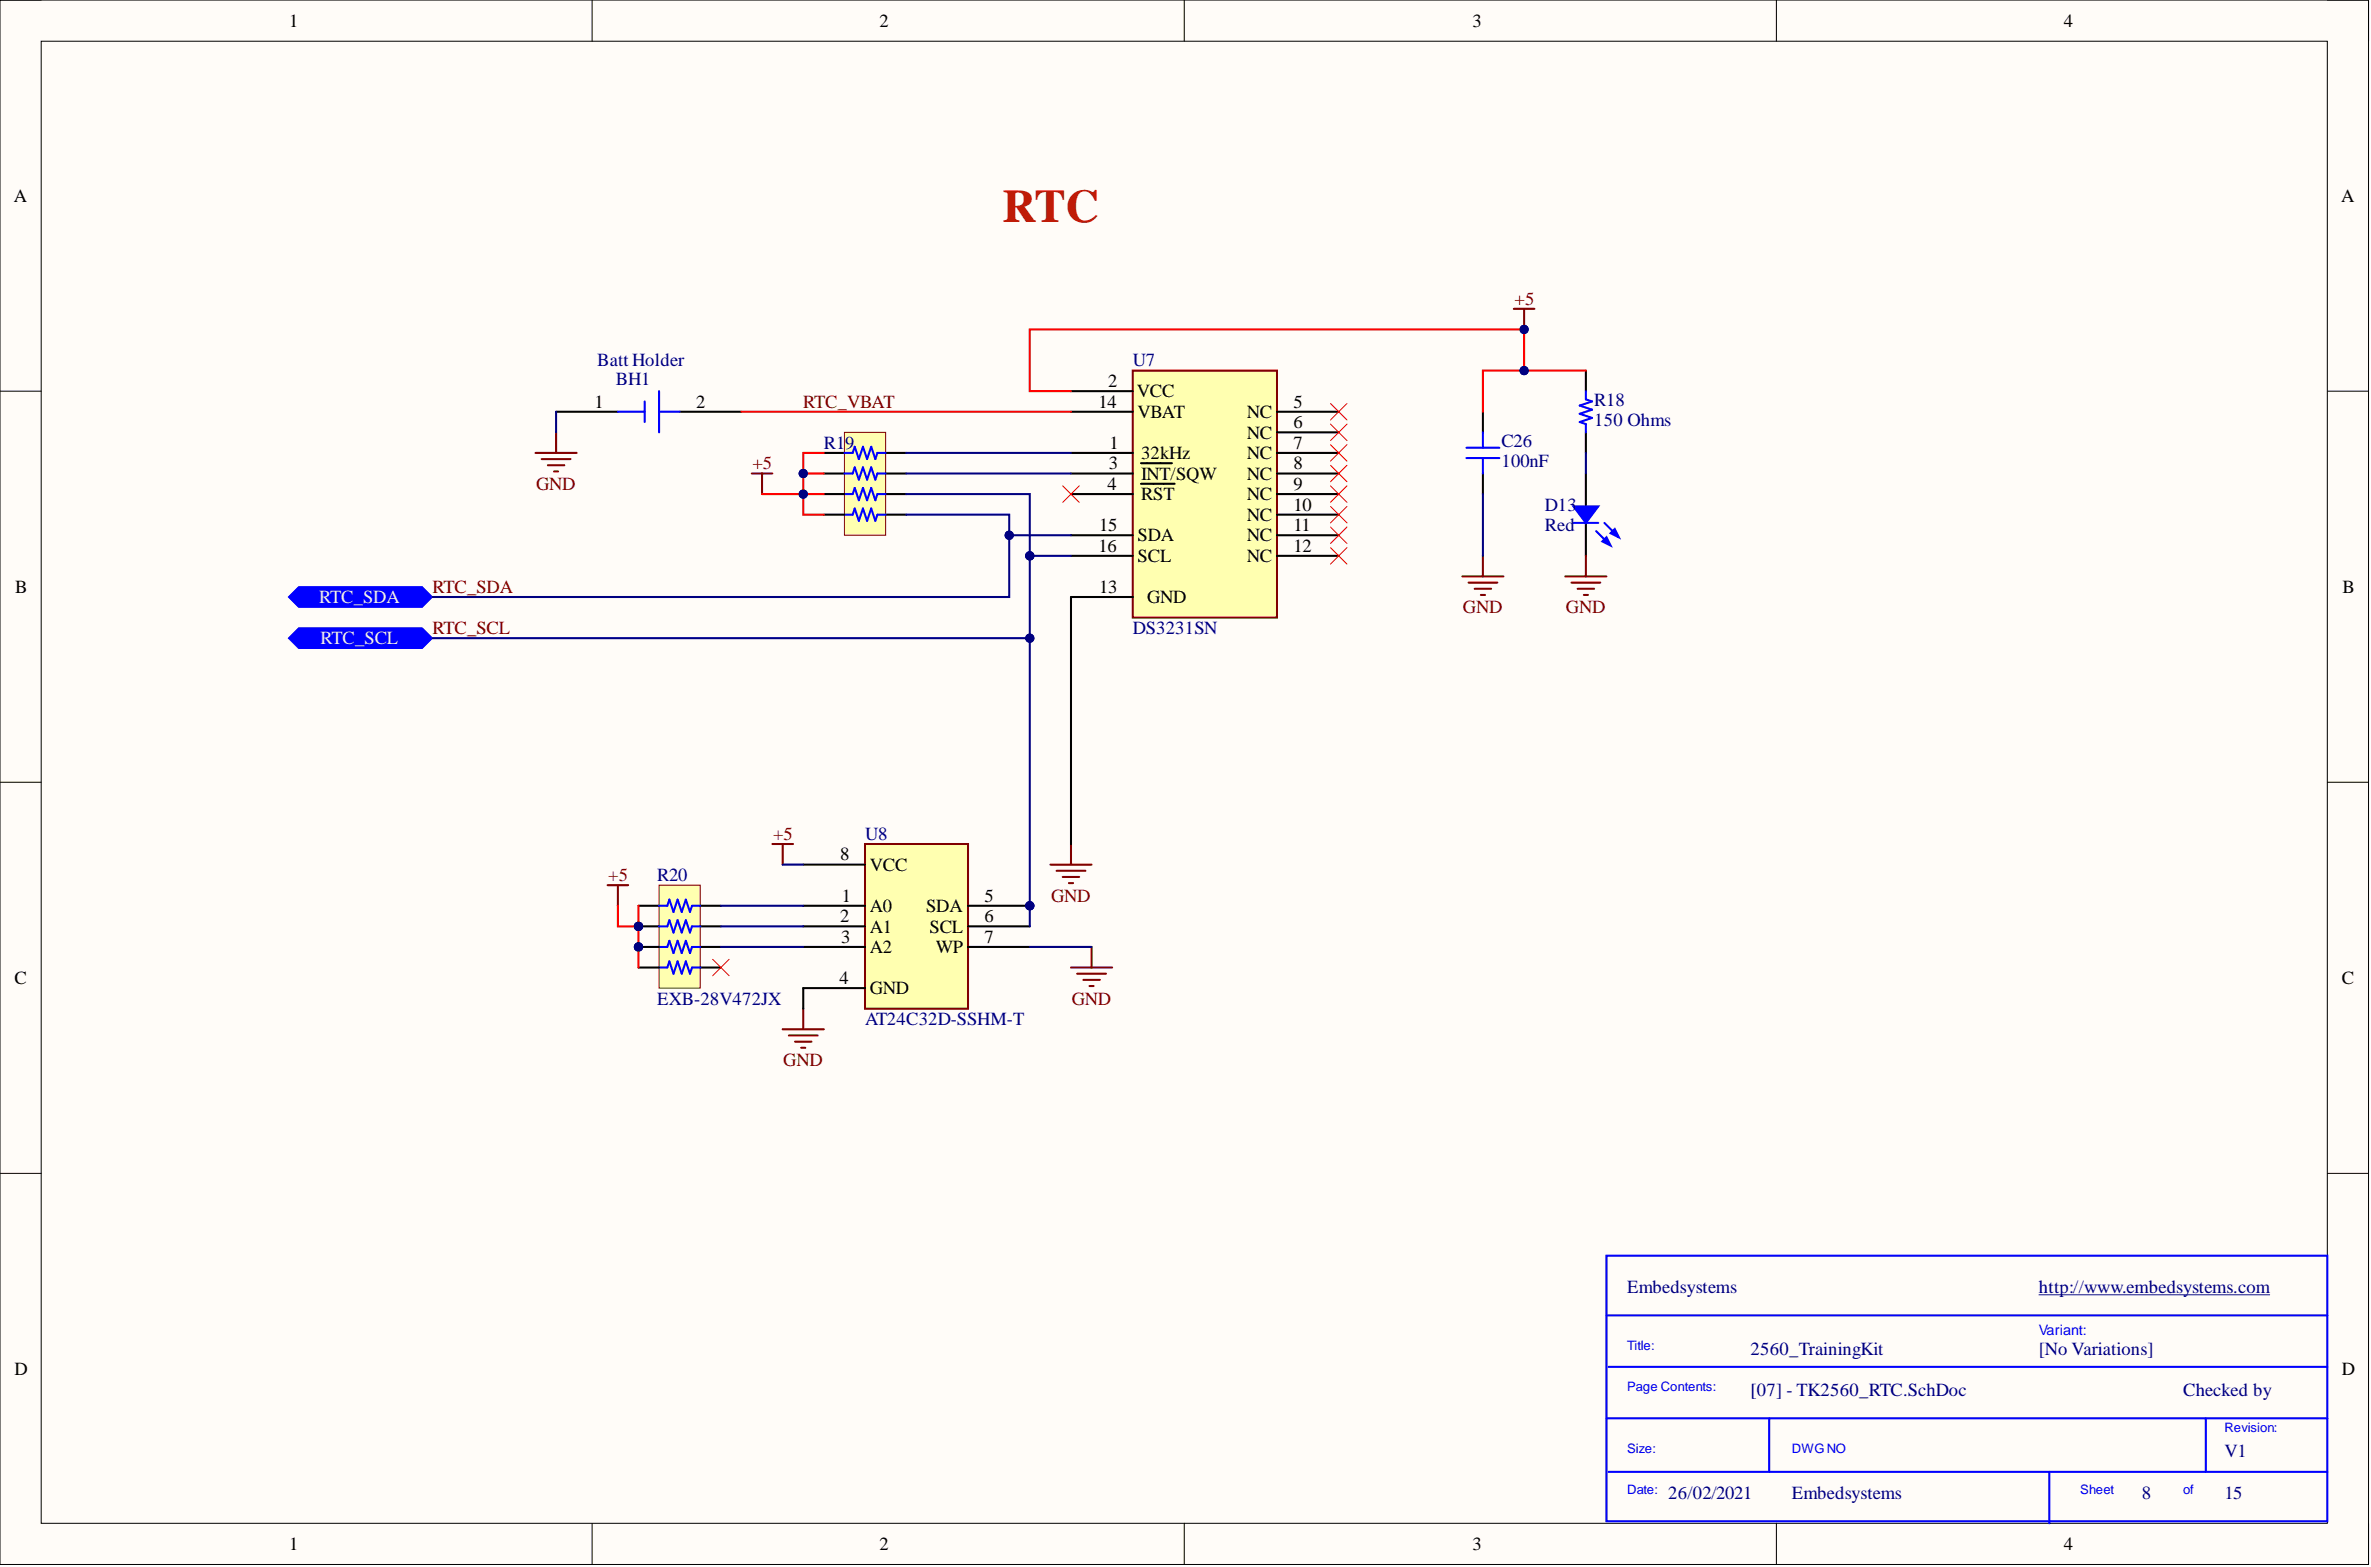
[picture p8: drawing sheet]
<svg xmlns="http://www.w3.org/2000/svg" width="292mm" height="193mm" viewBox="0 0 292 193" stroke-linecap="round" stroke-linejoin="round" font-family="sans-serif">
<defs><g id="words">
<text font-size="5.7" fill="#a61c00" x="123.5" y="27.3">RTC</text>
<g font-size="2.3">
<text x="35.6" y="3.3">1</text>
<text x="108.3" y="3.3">2</text>
<text x="181.4" y="3.3">3</text>
<text x="254.2" y="3.3">4</text>
<text x="1.7" y="24.8">A</text>
<text x="288.4" y="24.8">A</text>
<text x="136.5" y="47.7">2</text>
<text x="73.2" y="50.2">1</text>
<text x="85.8" y="50.2">2</text>
<text x="135.3" y="50.2">14</text>
<text x="140.1" y="48.9">VCC</text>
<text x="140.1" y="51.5">VBAT</text>
<text x="153.6" y="51.5">NC</text>
<text x="159.3" y="50.2">5</text>
<text x="159.3" y="52.7">6</text>
<text x="136.6" y="57.8">3</text>
<text x="136.7" y="55.3">1</text>
<text x="140.6" y="56.5">32kHz</text>
<text x="140.6" y="59.1">INT/SQW</text>
<text x="153.6" y="54">NC</text>
<text x="153.6" y="56.5">NC</text>
<text x="153.6" y="59.1">NC</text>
<text x="159.3" y="55.3">7</text>
<text x="159.3" y="57.8">8</text>
<text x="135.4" y="65.4">15</text>
<text x="136.4" y="60.3">4</text>
<text x="140.6" y="61.6">RST</text>
<text x="153.6" y="61.6">NC</text>
<text x="153.6" y="64.1">NC</text>
<text x="159.3" y="60.3">9</text>
<text x="159.3" y="62.9">10</text>
<text x="159.3" y="65.4">11</text>
<text x="135.3" y="67.9">16</text>
<text x="140.1" y="66.7">SDA</text>
<text x="140.1" y="69.2">SCL</text>
<text x="153.6" y="66.7">NC</text>
<text x="153.6" y="69.2">NC</text>
<text x="159.3" y="67.9">12</text>
<text x="1.9" y="73">B</text>
<text x="135.4" y="73">13</text>
<text x="141.3" y="74.3">GND</text>
<text x="288.6" y="73">B</text>
<text x="103.5" y="106">8</text>
<text x="107.2" y="107.2">VCC</text>
<text x="103.5" y="113.6">2</text>
<text x="103.7" y="111">1</text>
<text x="107.2" y="112.3">A0</text>
<text x="114.1" y="112.3">SDA</text>
<text x="121.3" y="111">5</text>
<text x="121.3" y="113.6">6</text>
<text x="103.6" y="116.1">3</text>
<text x="107.2" y="114.8">A1</text>
<text x="107.2" y="117.4">A2</text>
<text x="114.5" y="114.8">SCL</text>
<text x="115.3" y="117.4">WP</text>
<text x="121.3" y="116.1">7</text>
<text x="1.8" y="121.2">C</text>
<text x="103.4" y="121.2">4</text>
<text x="107.2" y="122.4">GND</text>
<text x="288.5" y="121.2">C</text>
<text x="1.8" y="169.3">D</text>
<text x="288.5" y="169.3">D</text>
<text x="35.6" y="190.9">1</text>
<text x="108.3" y="190.9">2</text>
<text x="181.4" y="190.9">3</text>
<text x="254.2" y="190.9">4</text>
</g>
<g font-size="2.3" fill="#800000">
<text x="186.6" y="37.5">+5</text>
<text x="99" y="50.2">RTC_VBAT</text>
<text x="92.7" y="57.8">+5</text>
<text x="66.1" y="60.3">GND</text>
<text x="53.3" y="73">RTC_SDA</text>
<text x="180.2" y="75.5">GND</text>
<text x="192.9" y="75.5">GND</text>
<text x="53.3" y="78.1">RTC_SCL</text>
<text x="95.2" y="103.4">+5</text>
<text x="74.9" y="108.5">+5</text>
<text x="129.5" y="111">GND</text>
<text x="132" y="123.7">GND</text>
<text x="96.5" y="131.3">GND</text>
</g>
<g font-size="2.3" fill="#000080">
<text x="73.6" y="45.1">Batt Holder</text>
<text x="75.9" y="47.4">BH1</text>
<text x="139.6" y="45.1">U7</text>
<text x="196.4" y="52.5">150 Ohms</text>
<text x="196.4" y="49.9">R18</text>
<text x="101.5" y="55.3">R1</text>
<text x="104.1" y="55.3">9</text>
<text x="185" y="57.5">100nF</text>
<text x="185" y="55">C26</text>
<text x="190.3" y="62.9">D13</text>
<text x="190.3" y="65.4">Red</text>
<text x="139.6" y="78.1">DS3231SN</text>
<text x="106.6" y="103.4">U8</text>
<text x="80.9" y="108.5">R20</text>
<text x="80.9" y="123.7">EXB-28V472JX</text>
<text x="106.6" y="126.2">AT24C32D-SSHM-T</text>
<text x="200.5" y="159.2">Embedsystems</text>
<text x="251.2" y="159.2">http://www.embedsystems.com</text>
<text x="215.7" y="166.8">2560_TrainingKit</text>
<text x="251.2" y="166.8">[No Variations]</text>
<text x="215.7" y="171.9">[07] - TK2560_RTC.SchDoc</text>
<text x="269" y="171.9">Checked by</text>
<text x="274" y="179.5">V1</text>
<text x="205.5" y="184.5">26/02/2021</text>
<text x="220.7" y="184.5">Embedsystems</text>
<text x="263.9" y="184.5">8</text>
<text x="274" y="184.5">15</text>
</g>
<g font-size="2.3" fill="#efefef">
<text x="39.3" y="74.3">RTC_SDA</text>
<text x="39.5" y="79.3">RTC_SCL</text>
</g>
<text font-size="1.8" fill="#00f" x="251.2" y="164.4">Variant:</text>
<g font-size="1.6" fill="#00f">
<text x="200.5" y="166.2">Title:</text>
<text x="200.5" y="171.3">Page Contents:</text>
<text x="200.5" y="178.9">Size:</text>
<text x="220.7" y="178.9">DWGNO</text>
<text x="274" y="176.4">Revision:</text>
<text x="200.5" y="184">Date:</text>
<text x="256.3" y="184">Sheet</text>
<text x="269" y="184">of</text>
</g>
</g></defs>
<path d="M0 0h291.8v192.7h-291.8z" fill-rule="evenodd" fill="#fffcf8"/>
<path d="M0 0h291.8v192.7h-291.8z" fill="none" stroke="#000" stroke-width=".12"/>
<path d="M5.1 5.1h281.6v182.5h-281.6z" fill-rule="evenodd" fill="#fffcf8"/>
<g fill="none" stroke="#000" stroke-width=".12">
<path d="M0 0h5.1M5.1 5.1h281.6v182.5h-281.6zM72.9 0v5.1M145.9 0v5.1M218.8 0v5.1M286.7 0h5.1v5.1M0 48.2h5.1M286.7 48.2h5.1M0 96.3h5.1M286.7 96.3h5.1M0 144.5h5.1M286.7 144.5h5.1"/>
<path d="M72.9 187.6v5.1M145.9 187.6v5.1M218.8 187.6v5.1M291.8 187.6v5.1"/>
</g>
<path d="M197.9 154.6h88.8v32.7h-88.8zM197.9 162h88.8M197.9 174.7h88.8M198.2 168.3h88.5M218 174.7v6.6M271.8 174.7v6.6M198.2 181.3h88.5M252.5 181.3v6.3" fill="none" stroke="#00f" stroke-width=".25"/>
<path d="M251.2 159.5h28.4" fill="none" stroke="#000080" stroke-width=".12"/>
<path d="M139.6 45.6h17.7v30.5h-17.7z" fill-rule="evenodd" fill="#ffffb0"/>
<path d="M186.5 38h2.5M187.8 38v2.6M139.6 45.6h17.7v30.5h-17.7z" fill="none" stroke="#800000" stroke-width=".25"/>
<g fill="none" stroke="#000" stroke-width=".25">
<path d="M68.5 50.7h7.6M83.7 50.7h7.6M131.9 55.8h7.7M131.9 58.3h7.7M131.9 50.7h7.7M131.9 48.2h7.7M140.6 57h3.8M140.6 59.6h4.1M157.3 55.8h7.6M157.3 58.3h7.6M157.3 50.7h7.6M157.3 53.2h7.6"/>
<path d="M131.9 60.8h7.7M131.9 65.9h7.7M131.9 68.4h7.7M131.9 73.5h7.7M157.3 60.8h7.6M157.3 63.4h7.6M157.3 65.9h7.6M157.3 68.4h7.6"/>
</g>
<path d="M76.1 50.7h3.3M79.4 49.4v2.6M81.2 48.2v5M81.2 50.7h2.5" fill="none" stroke="#00f" stroke-width=".25"/>
<circle cx="187.8" cy="40.6" r=".51" fill="#000080"/>
<circle cx="187.8" cy="40.6" r=".51" fill="none" stroke="#000080" stroke-width=".12"/>
<path d="M66 55.8h5M66.7 56.5h3.6M67.5 57.3h2M68.3 58.1h.5M68.5 53.2v2.6" fill="none" stroke="#800000" stroke-width=".25"/>
<circle cx="126.9" cy="111.5" r=".51" fill="#000080"/>
<circle cx="126.9" cy="111.5" r=".51" fill="none" stroke="#000080" stroke-width=".12"/>
<path d="M106.6 103.9h12.7v20.3h-12.7z" fill-rule="evenodd" fill="#ffffb0"/>
<path d="M106.6 103.9h12.7v20.3h-12.7z" fill="none" stroke="#800000" stroke-width=".25"/>
<path d="M99 111.5h7.6M99 114.1h7.6M99 116.6h7.6M119.3 111.5h7.6M99 121.7h7.6" fill="none" stroke="#000" stroke-width=".25"/>
<circle cx="126.9" cy="111.5" r=".51" fill="#000080"/>
<circle cx="126.9" cy="111.5" r=".51" fill="none" stroke="#000080" stroke-width=".12"/>
<path d="M99 106.5h7.6M119.3 114.1h7.6M119.3 116.6h7.6" fill="none" stroke="#000" stroke-width=".25"/>
<path d="M95.2 103.9h2.5M96.4 103.9v2.6M131.9 119.1h5.1M132.7 119.9h3.6M134.5 116.6v2.5M96.4 126.8h5.1M97.2 127.5h3.5M97.9 128.3h2.1M98.7 129h.5M99 124.2v2.6M133.5 120.7h2M134.2 121.4h.5" fill="none" stroke="#800000" stroke-width=".25"/>
<g fill="none" stroke="#f00" stroke-width=".12">
<path d="M163.9 49.7l2 2M163.9 52.2l2 2.1M163.9 54.8l2 2M163.9 57.3l2 2M163.9 59.8l2 2.1M165.9 49.7l-2 2M165.9 52.2l-2 2.1M165.9 54.8l-2 2M165.9 57.3l-2 2M165.9 59.8l-2 2.1M163.9 62.4l2 2M163.9 64.9l2 2"/>
<path d="M163.9 67.4l2 2.1M165.9 62.4l-2 2M165.9 64.9l-2 2M165.9 67.4l-2 2.1"/>
</g>
<circle cx="78.7" cy="114.1" r=".51" fill="#000080"/>
<circle cx="78.7" cy="114.1" r=".51" fill="none" stroke="#000080" stroke-width=".12"/>
<circle cx="78.7" cy="116.6" r=".51" fill="#000080"/>
<circle cx="78.7" cy="116.6" r=".51" fill="none" stroke="#000080" stroke-width=".12"/>
<path d="M81.2 109h5.1v12.7h-5.1z" fill-rule="evenodd" fill="#ffffb0"/>
<path d="M81.2 109h5.1v12.7h-5.1z" fill="none" stroke="#800000" stroke-width=".12"/>
<path d="M78.7 111.5h2.5M78.7 114.1h2.5M86.3 119.1h2.5M86.3 116.6h2.5" fill="none" stroke="#000" stroke-width=".25"/>
<path d="M81.2 119.1h1l.3-.7 .5 1.5 .5-1.5 .5 1.5 .5-1.5 .5 1.5 .3-.8h1" fill="none" stroke="#00f" stroke-width=".25"/>
<circle cx="78.7" cy="114.1" r=".51" fill="#000080"/>
<circle cx="78.7" cy="114.1" r=".51" fill="none" stroke="#000080" stroke-width=".12"/>
<path d="M81.2 116.6h1l.3-.7 .5 1.5 .5-1.5 .5 1.5 .5-1.5 .5 1.5 .3-.8h1" fill="none" stroke="#00f" stroke-width=".25"/>
<path d="M78.7 116.6h2.5M86.3 114.1h2.5" fill="none" stroke="#000" stroke-width=".25"/>
<circle cx="78.7" cy="116.6" r=".51" fill="#000080"/>
<circle cx="78.7" cy="116.6" r=".51" fill="none" stroke="#000080" stroke-width=".12"/>
<path d="M81.2 114.1h1l.3-.8 .5 1.5 .5-1.5 .5 1.5 .5-1.5 .5 1.5 .3-.7h1M81.2 111.5h1l.3-.7 .5 1.5 .5-1.5 .5 1.5 .5-1.5 .5 1.5 .3-.8h1" fill="none" stroke="#00f" stroke-width=".25"/>
<path d="M78.7 119.1h2.5M86.3 111.5h2.5" fill="none" stroke="#000" stroke-width=".25"/>
<path d="M104 53.2h5.1v12.7h-5.1z" fill-rule="evenodd" fill="#ffffb0"/>
<path d="M104 53.2h5.1v12.7h-5.1z" fill="none" stroke="#800000" stroke-width=".12"/>
<path d="M101.5 55.8h2.5M101.5 58.3h2.5M109.1 55.8h2.5M109.1 58.3h2.5M182.7 50.7v2.5M182.7 58.3v2.5M195.4 58.3v4.1M101.5 63.4h2.5M101.5 60.8h2.5M109.1 63.4h2.5M109.1 60.8h2.5M195.4 64.4v4" fill="none" stroke="#000" stroke-width=".25"/>
<path d="M104 58.3h1l.3-.8 .5 1.6 .5-1.6 .5 1.6 .5-1.6 .5 1.6 .3-.8h1M104 55.8h1l.3-.8 .5 1.5 .5-1.5 .5 1.5 .5-1.5 .5 1.5 .3-.7h1M180.7 55.1h4M180.7 56.4h4M182.7 53.2v1.9M182.7 56.4v1.9M104 63.4h1l.3-.8 .5 1.5 .5-1.5 .5 1.5 .5-1.5 .5 1.5 .3-.7h1M104 60.8h1l.3-.7 .5 1.5 .5-1.5 .5 1.5 .5-1.5 .5 1.5 .3-.8h1M193.9 64.4h3" fill="none" stroke="#00f" stroke-width=".25"/>
<path d="M92.6 58.3h2.6M93.9 58.3v2.5M180.2 71h5M180.9 71.7h3.6M181.7 72.5h2M182.4 73.3h.5M182.7 68.4v2.6" fill="none" stroke="#800000" stroke-width=".25"/>
<path d="M130.9 59.8l2.1 2.1M133 59.8l-2.1 2.1M87.8 118.1l2 2.1M89.8 118.1l-2 2.1" fill="none" stroke="#f00" stroke-width=".12"/>
<path d="M193.9 62.4h3l-1.5 2z" fill="#00f"/>
<path d="M193.9 62.4h3l-1.5 2zM197.7 64.4l1.2 1.3" fill="none" stroke="#00f" stroke-width=".25"/>
<path d="M198.4 65.7l.5-.5 .5 1z" fill="#00f"/>
<path d="M196.6 65.4l1.6 1.5M198.4 65.7l.5-.5 .5 1z" fill="none" stroke="#00f" stroke-width=".25"/>
<path d="M197.4 66.7l.5-.5 .5 1z" fill="#00f"/>
<path d="M195.4 48.2v1l.7 .2-1.5 .5 1.5 .6-1.5 .5 1.5 .5-1.5 .5 .8 .2v1M197.4 66.7l.5-.5 .5 1z" fill="none" stroke="#00f" stroke-width=".25"/>
<path d="M195.4 45.6v2.6M195.4 53.2v2.6" fill="none" stroke="#000" stroke-width=".25"/>
<path d="M192.8 71h5.1M193.6 71.7h3.6M194.4 72.5h2M195.1 73.3h.5M195.4 68.4v2.6M74.9 109h2.5M76.1 109v2.5M129.4 106.5h5.1M130.2 107.2h3.5M130.9 108h2.1M131.7 108.8h.5M131.9 103.9v2.6" fill="none" stroke="#800000" stroke-width=".25"/>
<path d="M35.5 73.5l1.3-1.2h15.2l1.3 1.2-1.3 1.3h-15.2z" fill-rule="evenodd" fill="#00f"/>
<path d="M35.5 73.5l1.3-1.2h15.2l1.3 1.2-1.3 1.3h-15.2z" fill="none" stroke="#00f" stroke-width=".12"/>
<path d="M35.5 78.6l1.3-1.3h15.2l1.3 1.3-1.3 1.3h-15.2z" fill-rule="evenodd" fill="#00f"/>
<path d="M35.5 78.6l1.3-1.3h15.2l1.3 1.3-1.3 1.3h-15.2z" fill="none" stroke="#00f" stroke-width=".12"/>
<path d="M195.4 55.8v2.5M126.9 68.4v10.2h-73.6" fill="none" stroke="#000080" stroke-width=".25"/>
<circle cx="126.9" cy="68.4" r=".51" fill="#000080"/>
<circle cx="126.9" cy="68.4" r=".51" fill="none" stroke="#000080" stroke-width=".12"/>
<circle cx="126.9" cy="78.6" r=".51" fill="#000080"/>
<circle cx="126.9" cy="78.6" r=".51" fill="none" stroke="#000080" stroke-width=".12"/>
<path d="M111.6 63.4h12.7v10.1h-71" fill="none" stroke="#000080" stroke-width=".25"/>
<circle cx="124.3" cy="65.9" r=".51" fill="#000080"/>
<circle cx="124.3" cy="65.9" r=".51" fill="none" stroke="#000080" stroke-width=".12"/>
<path d="M76.1 111.5v2.6h2.6" fill="none" stroke="#f00" stroke-width=".25"/>
<circle cx="78.7" cy="114.1" r=".51" fill="#000080"/>
<circle cx="78.7" cy="114.1" r=".51" fill="none" stroke="#000080" stroke-width=".12"/>
<path d="M88.8 116.6h10.2M88.8 114.1h10.2M88.8 111.5h10.2" fill="none" stroke="#000080" stroke-width=".25"/>
<path d="M91.3 50.7h40.6M93.9 60.8h5.1v2.6h2.5" fill="none" stroke="#f00" stroke-width=".25"/>
<circle cx="99" cy="60.8" r=".51" fill="#000080"/>
<circle cx="99" cy="60.8" r=".51" fill="none" stroke="#000080" stroke-width=".12"/>
<path d="M96.4 106.5h2.6" fill="none" stroke="#000080" stroke-width=".25"/>
<path d="M101.5 55.8h-2.5v5h2.5" fill="none" stroke="#f00" stroke-width=".25"/>
<circle cx="99" cy="58.3" r=".51" fill="#000080"/>
<circle cx="99" cy="58.3" r=".51" fill="none" stroke="#000080" stroke-width=".12"/>
<circle cx="99" cy="60.8" r=".51" fill="#000080"/>
<circle cx="99" cy="60.8" r=".51" fill="none" stroke="#000080" stroke-width=".12"/>
<path d="M99 58.3h2.5" fill="none" stroke="#f00" stroke-width=".25"/>
<circle cx="99" cy="58.3" r=".51" fill="#000080"/>
<circle cx="99" cy="58.3" r=".51" fill="none" stroke="#000080" stroke-width=".12"/>
<path d="M111.6 60.8h15.3v7.6" fill="none" stroke="#000080" stroke-width=".25"/>
<circle cx="126.9" cy="68.4" r=".51" fill="#000080"/>
<circle cx="126.9" cy="68.4" r=".51" fill="none" stroke="#000080" stroke-width=".12"/>
<path d="M111.6 58.3h20.3M111.6 55.8h20.3M124.3 65.9h7.6" fill="none" stroke="#000080" stroke-width=".25"/>
<circle cx="124.3" cy="65.9" r=".51" fill="#000080"/>
<circle cx="124.3" cy="65.9" r=".51" fill="none" stroke="#000080" stroke-width=".12"/>
<path d="M126.9 68.4h5M126.9 116.6h7.6" fill="none" stroke="#000080" stroke-width=".25"/>
<circle cx="126.9" cy="68.4" r=".51" fill="#000080"/>
<circle cx="126.9" cy="68.4" r=".51" fill="none" stroke="#000080" stroke-width=".12"/>
<path d="M131.9 48.2h-5v-7.6h60.9v5h-5.1v5.1" fill="none" stroke="#f00" stroke-width=".25"/>
<circle cx="187.8" cy="40.6" r=".51" fill="#000080"/>
<circle cx="187.8" cy="40.6" r=".51" fill="none" stroke="#000080" stroke-width=".12"/>
<circle cx="187.8" cy="45.6" r=".51" fill="#000080"/>
<circle cx="187.8" cy="45.6" r=".51" fill="none" stroke="#000080" stroke-width=".12"/>
<path d="M187.8 45.6h7.6" fill="none" stroke="#f00" stroke-width=".25"/>
<circle cx="187.8" cy="45.6" r=".51" fill="#000080"/>
<circle cx="187.8" cy="45.6" r=".51" fill="none" stroke="#000080" stroke-width=".12"/>
<path d="M68.5 50.7v2.5" fill="none" stroke="#000080" stroke-width=".25"/>
<path d="M78.7 111.5v7.6" fill="none" stroke="#f00" stroke-width=".25"/>
<circle cx="78.7" cy="116.6" r=".51" fill="#000080"/>
<circle cx="78.7" cy="116.6" r=".51" fill="none" stroke="#000080" stroke-width=".12"/>
<circle cx="78.7" cy="114.1" r=".51" fill="#000080"/>
<circle cx="78.7" cy="114.1" r=".51" fill="none" stroke="#000080" stroke-width=".12"/>
<path d="M99 121.7v2.5" fill="none" stroke="#000" stroke-width=".25"/>
<path d="M126.9 78.6v35.5" fill="none" stroke="#000080" stroke-width=".25"/>
<circle cx="126.9" cy="111.5" r=".51" fill="#000080"/>
<circle cx="126.9" cy="111.5" r=".51" fill="none" stroke="#000080" stroke-width=".12"/>
<circle cx="126.9" cy="78.6" r=".51" fill="#000080"/>
<circle cx="126.9" cy="78.6" r=".51" fill="none" stroke="#000080" stroke-width=".12"/>
<path d="M131.9 73.5v30.4" fill="none" stroke="#000" stroke-width=".25"/>
<path d="M182.7 60.8v7.6" fill="none" stroke="#000080" stroke-width=".25"/>
<use href="#words"/>
</svg>
